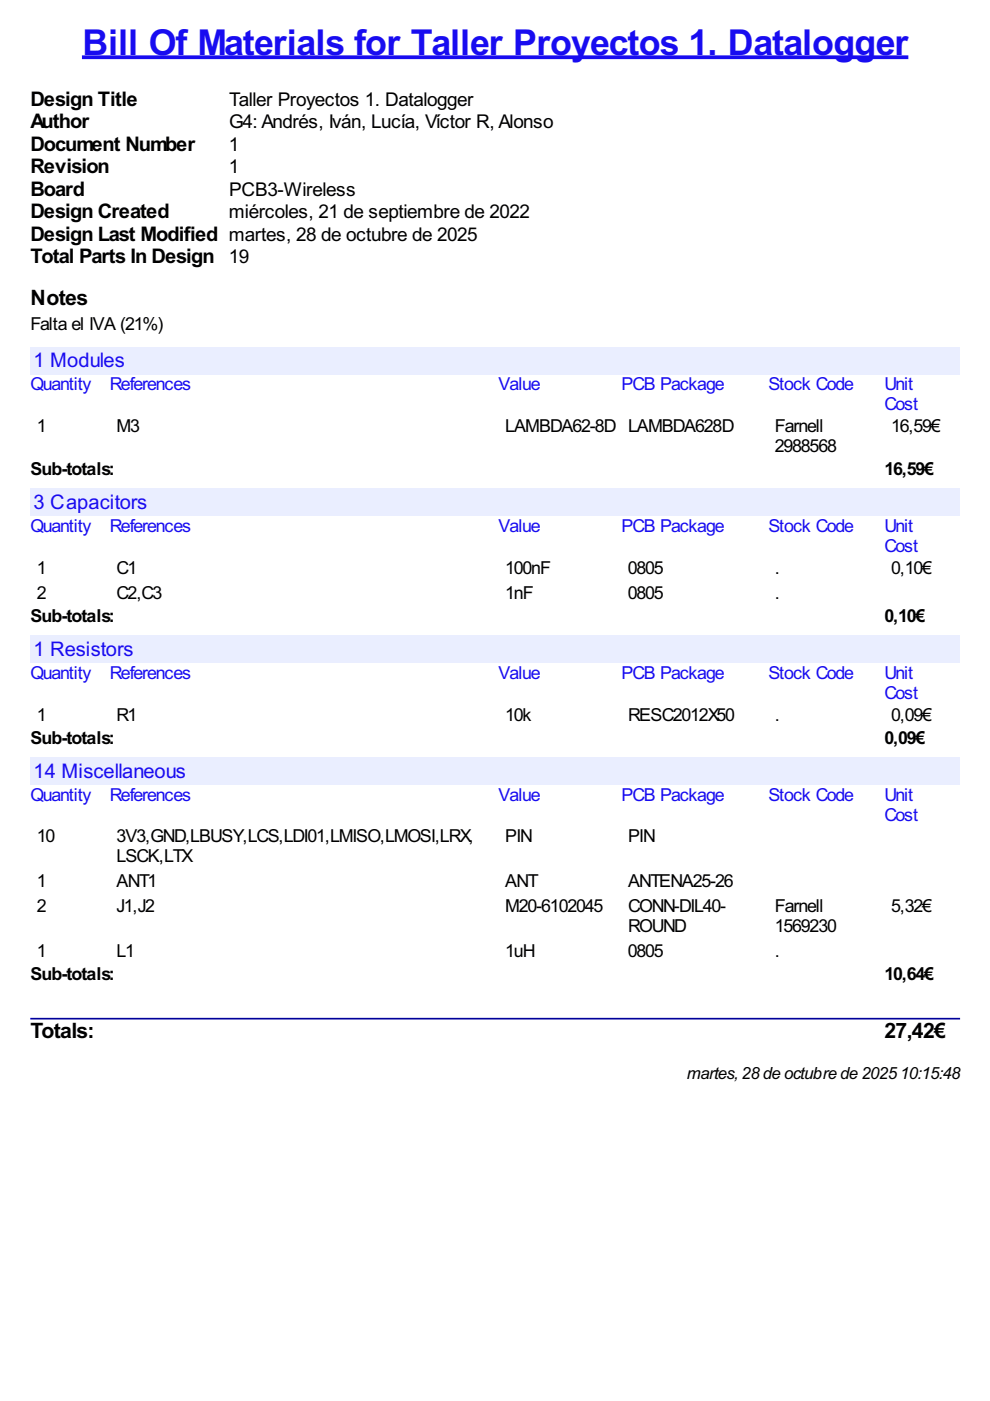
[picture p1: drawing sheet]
<svg xmlns="http://www.w3.org/2000/svg" width="210mm" height="297mm" viewBox="0 0 210 297" stroke-linecap="round" stroke-linejoin="round" font-family="sans-serif">
<defs><g id="words">
<text font-size="8.5" fill="#180cf0" x="17.5" y="11.6">Bill Of Materials for Taller Proyectos 1. Datalogger</text>
<g font-size="5">
<text x="6.5" y="64.7">Notes</text>
<text x="6.5" y="220.1">Totals:</text>
<text x="187.5" y="220.1">27,42€</text>
</g>
<g font-size="4.8">
<text x="6.5" y="22.5">Design Title</text>
<text x="6.5" y="27.2">Author</text>
<text x="6.5" y="32">Document Number</text>
<text x="6.5" y="36.7">Revision</text>
<text x="6.5" y="41.5">Board</text>
<text x="6.5" y="46.3">Design Created</text>
<text x="6.5" y="51">Design Last Modified martes, 28 de octubre de 2025</text>
<text x="6.5" y="55.8">Total Parts In Design 19</text>
</g>
<g font-size="4.8" fill="#180cf0">
<text x="7.1" y="77.9">1 Modules</text>
<text x="7.1" y="108">3 Capacitors</text>
<text x="7.1" y="139.1">1 Resistors</text>
<text x="7.1" y="164.9">14 Miscellaneous</text>
</g>
<g font-size="4.5">
<text x="48.6" y="22.5">Taller Proyectos 1. Datalogger</text>
<text x="48.6" y="27.2">G4: Andrés, Iván, Lucía, Víctor R, Alonso</text>
<text x="48.5" y="32">1</text>
<text x="48.5" y="36.7">1</text>
<text x="48.6" y="41.5">PCB3-Wireless</text>
<text x="48.5" y="46.3">miércoles, 21 de septiembre de 2022</text>
</g>
<g font-size="4.2">
<text x="6.5" y="69.9">Falta el IVA (21%)</text>
<text x="7.8" y="91.6">1</text>
<text x="24.7" y="91.6">M3</text>
<text x="107.1" y="91.6">LAMBDA62-8D LAMBDA628D</text>
<text x="164.3" y="95.8">2988568</text>
<text x="164.3" y="91.6">Farnell</text>
<text x="188.9" y="91.6">16,59€</text>
<text x="6.5" y="100.7">Sub-totals:</text>
<text x="187.5" y="100.7">16,59€</text>
<text x="7.8" y="121.6">1</text>
<text x="24.7" y="121.6">C1</text>
<text x="107.1" y="121.6">100nF</text>
<text x="133.1" y="121.6">0805</text>
<text x="164.3" y="121.6">.</text>
<text x="188.9" y="121.6">0,10€</text>
<text x="6.5" y="131.9">Sub-totals:</text>
<text x="7.8" y="126.9">2</text>
<text x="24.7" y="126.9">C2,C3</text>
<text x="107.1" y="126.9">1nF</text>
<text x="133.1" y="126.9">0805</text>
<text x="164.3" y="126.9">.</text>
<text x="187.5" y="131.9">0,10€</text>
<text x="7.8" y="152.8">1</text>
<text x="24.7" y="152.8">R1</text>
<text x="107.1" y="152.8">10k</text>
<text x="133.2" y="152.8">RESC2012X50</text>
<text x="164.3" y="152.8">.</text>
<text x="188.9" y="152.8">0,09€</text>
<text x="6.5" y="157.7">Sub-totals:</text>
<text x="187.5" y="157.7">0,09€</text>
<text x="7.8" y="178.6">10</text>
<text x="24.7" y="178.6">3V3,GND,LBUSY,LCS,LDI01,LMISO,LMOSI,LRX,</text>
<text x="107.1" y="178.6">PIN</text>
<text x="133.2" y="178.6">PIN</text>
<text x="24.7" y="182.8">LSCK,LTX</text>
<text x="7.8" y="188.1">1</text>
<text x="24.7" y="188.1">ANT1</text>
<text x="107.1" y="188.1">ANT</text>
<text x="133.2" y="188.1">ANTENA25-26</text>
<text x="7.8" y="193.4">2</text>
<text x="24.7" y="193.4">J1,J2</text>
<text x="107.1" y="193.4">M20-6102045</text>
<text x="133.2" y="193.4">CONN-DIL40-</text>
<text x="133.2" y="197.6">ROUND</text>
<text x="164.3" y="197.6">1569230</text>
<text x="164.3" y="193.4">Farnell</text>
<text x="188.9" y="193.4">5,32€</text>
<text x="7.8" y="202.9">1</text>
<text x="24.7" y="202.9">L1</text>
<text x="107.1" y="202.9">1uH</text>
<text x="133.1" y="202.9">0805</text>
<text x="164.3" y="202.9">.</text>
<text x="6.5" y="207.9">Sub-totals:</text>
<text x="187.5" y="207.9">10,64€</text>
</g>
<g font-size="4.2" fill="#180cf0">
<text x="6.5" y="82.8">Quantity</text>
<text x="23.3" y="82.8">References</text>
<text x="105.7" y="82.8">Value</text>
<text x="131.8" y="82.8">PCB Package</text>
<text x="162.9" y="82.8">Stock Code</text>
<text x="187.6" y="82.8">Unit</text>
<text x="187.6" y="87">Cost</text>
<text x="6.5" y="112.8">Quantity</text>
<text x="23.3" y="112.8">References</text>
<text x="105.7" y="112.8">Value</text>
<text x="131.8" y="112.8">PCB Package</text>
<text x="162.9" y="112.8">Stock Code</text>
<text x="187.6" y="112.8">Unit</text>
<text x="187.6" y="117.1">Cost</text>
<text x="6.5" y="143.9">Quantity</text>
<text x="23.3" y="143.9">References</text>
<text x="105.7" y="143.9">Value</text>
<text x="131.8" y="143.9">PCB Package</text>
<text x="162.9" y="143.9">Stock Code</text>
<text x="187.6" y="143.9">Unit</text>
<text x="187.6" y="148.2">Cost</text>
<text x="6.5" y="169.8">Quantity</text>
<text x="23.3" y="169.8">References</text>
<text x="105.7" y="169.8">Value</text>
<text x="131.8" y="169.8">PCB Package</text>
<text x="162.9" y="169.8">Stock Code</text>
<text x="187.6" y="169.8">Unit</text>
<text x="187.6" y="174">Cost</text>
</g>
<text font-size="4" x="145.6" y="228.8">martes,28de octubre de 202510:15:48</text>
</g></defs>
<path d="M17.4 12.1h175.2" fill="none" stroke="#180cf0" stroke-width=".79" stroke-linecap="butt"/>
<g fill="#eaeeff">
<path d="M6.4 73.6h197.2v5.7h-197.2z"/>
<path d="M6.9 73.8h19.3v4.8h-19.3z"/>
<path d="M6.4 103.7h197.2v5.7h-197.2z"/>
<path d="M6.9 103.9h24.1v4.8h-24.1z"/>
<path d="M6.4 134.8h197.2v5.7h-197.2z"/>
<path d="M6.9 134.9h21.2v4.8h-21.2z"/>
<path d="M6.4 160.6h197.2v5.7h-197.2z"/>
<path d="M6.9 160.8h32.3v4.8h-32.3z"/>
</g>
<path d="M6.6 216h196.8" fill="none" stroke="#009" stroke-width=".35"/>
<use href="#words"/>
</svg>
